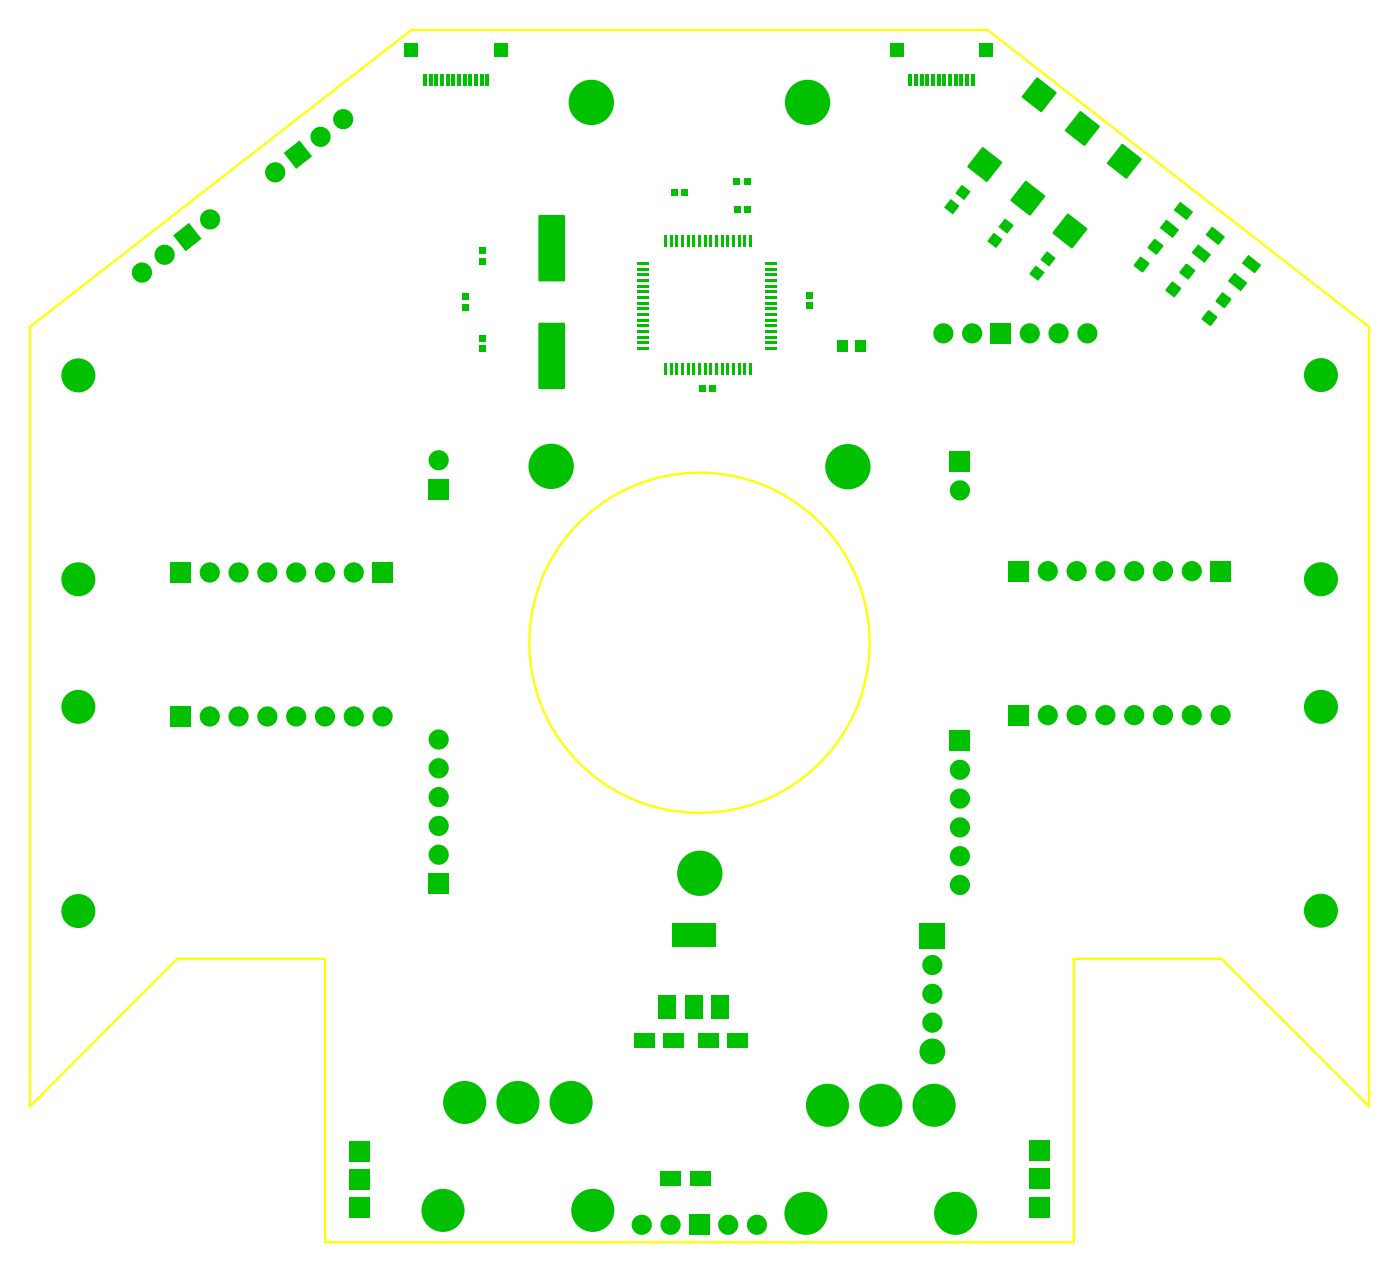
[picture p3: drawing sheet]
<svg xmlns="http://www.w3.org/2000/svg" width="123mm" height="112mm" viewBox="0 0 123 112" stroke-linecap="round" stroke-linejoin="round" font-family="sans-serif">
<g fill="#00c000">
<path d="M30.8 100.6h1.8v1.8h-1.8z" fill-rule="evenodd"/>
<path d="M30.8 103.1h1.8v1.8h-1.8z" fill-rule="evenodd"/>
<path d="M30.8 105.6h1.8v1.8h-1.8z" fill-rule="evenodd"/>
<path d="M90.8 105.6h1.8v1.8h-1.8z" fill-rule="evenodd"/>
<path d="M90.8 103.1h1.8v1.8h-1.8z" fill-rule="evenodd"/>
<path d="M90.8 100.6h1.8v1.8h-1.8z" fill-rule="evenodd"/>
<path d="M91.4 6.9h.2l1.6 1.2-1.3 1.8-1.8-1.3z" fill-rule="evenodd"/>
<path d="M86.6 13h.2l1.6 1.3-1.3 1.7-1.8-1.3z" fill-rule="evenodd"/>
<path d="M95.2 9.8h.2l1.6 1.3-1.3 1.8-1.8-1.4z" fill-rule="evenodd"/>
<path d="M90.4 16h.2l1.6 1.3-1.3 1.7-1.8-1.3z" fill-rule="evenodd"/>
<path d="M98.9 12.7h.2l1.6 1.3-1.3 1.7-1.8-1.3z" fill-rule="evenodd"/>
<path d="M94.1 18.9h.2l1.6 1.3-1.3 1.7-1.8-1.3z" fill-rule="evenodd"/>
<path d="M84.8 16.3l.8 .6-.6 .7-.8-.6z" fill-rule="evenodd"/>
<path d="M83.8 17.5l.8 .7-.6 .7-.7-.6z" fill-rule="evenodd"/>
<path d="M88.6 19.3l.8 .6-.6 .7-.8-.6z" fill-rule="evenodd"/>
<path d="M87.6 20.5l.8 .6-.6 .8-.7-.6z" fill-rule="evenodd"/>
<path d="M92.3 22.1l.8 .7-.6 .7-.8-.6z" fill-rule="evenodd"/>
<path d="M91.3 23.4l.8 .6-.6 .8-.7-.6z" fill-rule="evenodd"/>
<path d="M107.7 25.8h.2l.7 .6-.6 .8-.8-.6z" fill-rule="evenodd"/>
<path d="M106.5 27.4h.2l.7 .6-.7 .7-.7-.6z" fill-rule="evenodd"/>
<path d="M104.5 23.3h.2l.7 .6-.6 .7-.8-.6z" fill-rule="evenodd"/>
<path d="M103.3 24.9l.2-.1 .7 .6-.6 .8-.8-.6z" fill-rule="evenodd"/>
<path d="M101.7 21.1h.2l.7 .6-.6 .7-.8-.6z" fill-rule="evenodd"/>
<path d="M100.5 22.7l.2-.1 .7 .6-.6 .8-.8-.6z" fill-rule="evenodd"/>
<path d="M110.1 22.5l1.1 .9-.5 .7-1.2-.9z" fill-rule="evenodd"/>
<path d="M108.9 24l1.1 .9-.6 .8-1.1-.9z" fill-rule="evenodd"/>
<path d="M106.9 20l1.1 .9-.5 .7-1.2-.9z" fill-rule="evenodd"/>
<path d="M105.7 21.5l1.1 .9-.6 .8-1.1-.9z" fill-rule="evenodd"/>
<path d="M104.1 17.8l1.1 .9-.6 .7-1.1-.9z" fill-rule="evenodd"/>
<path d="M102.9 19.4l1.1 .9-.6 .7-1.1-.9z" fill-rule="evenodd"/>
<path d="M58.1 87.8h1.5v2h-1.5z" fill-rule="evenodd"/>
<path d="M59.3 81.5h3.8v2h-3.8z" fill-rule="evenodd"/>
<path d="M60.4 87.8h1.5v2h-1.5z" fill-rule="evenodd"/>
<path d="M62.7 87.8h1.5v2h-1.5z" fill-rule="evenodd"/>
<path d="M58.5 91.2h1.8v1.2h-1.8z" fill-rule="evenodd"/>
<path d="M55.9 91.2h1.8v1.2h-1.8z" fill-rule="evenodd"/>
<path d="M64.2 91.2h1.8v1.2h-1.8z" fill-rule="evenodd"/>
<path d="M61.6 91.2h1.8v1.2h-1.8z" fill-rule="evenodd"/>
<path d="M58.2 103.3h1.8v1.3h-1.8z" fill-rule="evenodd"/>
<path d="M60.8 103.3h1.8v1.3h-1.8z" fill-rule="evenodd"/>
<path d="M67.5 30.6h1v.3h-1z" fill-rule="evenodd"/>
<path d="M67.5 30.1h1v.3h-1z" fill-rule="evenodd"/>
<path d="M67.5 29.6h1v.3h-1z" fill-rule="evenodd"/>
<path d="M67.5 29.1h1v.3h-1z" fill-rule="evenodd"/>
<path d="M67.5 28.6h1v.3h-1z" fill-rule="evenodd"/>
<path d="M67.5 28.1h1v.3h-1z" fill-rule="evenodd"/>
<path d="M67.5 27.6h1v.3h-1z" fill-rule="evenodd"/>
<path d="M67.5 27.1h1v.3h-1z" fill-rule="evenodd"/>
<path d="M67.5 26.6h1v.3h-1z" fill-rule="evenodd"/>
<path d="M67.5 26.1h1v.3h-1z" fill-rule="evenodd"/>
<path d="M67.5 25.6h1v.3h-1z" fill-rule="evenodd"/>
<path d="M67.5 25.1h1v.3h-1z" fill-rule="evenodd"/>
<path d="M67.5 24.6h1v.3h-1z" fill-rule="evenodd"/>
<path d="M67.5 24.1h1v.3h-1z" fill-rule="evenodd"/>
<path d="M67.5 23.6h1v.3h-1z" fill-rule="evenodd"/>
<path d="M67.5 23.1h1v.3h-1z" fill-rule="evenodd"/>
<path d="M66.1 20.8h.2v1h-.2z" fill-rule="evenodd"/>
<path d="M65.6 20.8h.2v1h-.2z" fill-rule="evenodd"/>
<path d="M65.1 20.8h.2v1h-.2z" fill-rule="evenodd"/>
<path d="M64.6 20.8h.2v1h-.2z" fill-rule="evenodd"/>
<path d="M64.1 20.8h.2v1h-.2z" fill-rule="evenodd"/>
<path d="M63.6 20.8h.2v1h-.2z" fill-rule="evenodd"/>
<path d="M63.1 20.8h.2v1h-.2z" fill-rule="evenodd"/>
<path d="M62.6 20.8h.2v1h-.2z" fill-rule="evenodd"/>
<path d="M62.1 20.8h.2v1h-.2z" fill-rule="evenodd"/>
<path d="M61.6 20.8h.2v1h-.2z" fill-rule="evenodd"/>
<path d="M61.1 20.8h.2v1h-.2z" fill-rule="evenodd"/>
<path d="M60.6 20.8h.2v1h-.2z" fill-rule="evenodd"/>
<path d="M60.1 20.8h.2v1h-.2z" fill-rule="evenodd"/>
<path d="M59.6 20.8h.2v1h-.2z" fill-rule="evenodd"/>
<path d="M59.1 20.8h.2v1h-.2z" fill-rule="evenodd"/>
<path d="M58.6 20.8h.2v1h-.2z" fill-rule="evenodd"/>
<path d="M56.2 23.1h1v.3h-1z" fill-rule="evenodd"/>
<path d="M56.2 23.6h1v.3h-1z" fill-rule="evenodd"/>
<path d="M56.2 24.1h1v.3h-1z" fill-rule="evenodd"/>
<path d="M56.2 24.6h1v.3h-1z" fill-rule="evenodd"/>
<path d="M56.2 25.1h1v.3h-1z" fill-rule="evenodd"/>
<path d="M56.2 25.6h1v.3h-1z" fill-rule="evenodd"/>
<path d="M56.2 26.1h1v.3h-1z" fill-rule="evenodd"/>
<path d="M56.2 26.6h1v.3h-1z" fill-rule="evenodd"/>
<path d="M56.2 27.1h1v.3h-1z" fill-rule="evenodd"/>
<path d="M56.2 27.6h1v.3h-1z" fill-rule="evenodd"/>
<path d="M56.2 28.1h1v.3h-1z" fill-rule="evenodd"/>
<path d="M56.2 28.6h1v.3h-1z" fill-rule="evenodd"/>
<path d="M56.2 29.1h1v.3h-1z" fill-rule="evenodd"/>
<path d="M56.2 29.6h1v.3h-1z" fill-rule="evenodd"/>
<path d="M56.2 30.1h1v.3h-1z" fill-rule="evenodd"/>
<path d="M56.2 30.6h1v.3h-1z" fill-rule="evenodd"/>
<path d="M58.6 32h.2v1h-.2z" fill-rule="evenodd"/>
<path d="M59.1 32h.2v1h-.2z" fill-rule="evenodd"/>
<path d="M59.6 32h.2v1h-.2z" fill-rule="evenodd"/>
<path d="M60.1 32h.2v1h-.2z" fill-rule="evenodd"/>
<path d="M60.6 32h.2v1h-.2z" fill-rule="evenodd"/>
<path d="M61.1 32h.2v1h-.2z" fill-rule="evenodd"/>
<path d="M61.6 32h.2v1h-.2z" fill-rule="evenodd"/>
<path d="M62.1 32h.2v1h-.2z" fill-rule="evenodd"/>
<path d="M62.6 32h.2v1h-.2z" fill-rule="evenodd"/>
<path d="M63.1 32h.2v1h-.2z" fill-rule="evenodd"/>
<path d="M63.6 32h.2v1h-.2z" fill-rule="evenodd"/>
<path d="M64.1 32h.2v1h-.2z" fill-rule="evenodd"/>
<path d="M64.6 32h.2v1h-.2z" fill-rule="evenodd"/>
<path d="M65.1 32h.2v1h-.2z" fill-rule="evenodd"/>
<path d="M65.6 32h.2v1h-.2z" fill-rule="evenodd"/>
<path d="M66.1 32h.2v1h-.2z" fill-rule="evenodd"/>
<path d="M60.1 16.7h.6v.6h-.6z" fill-rule="evenodd"/>
<path d="M59.2 16.7h.6v.6h-.6z" fill-rule="evenodd"/>
<path d="M65.6 18.1h.6v.6h-.6z" fill-rule="evenodd"/>
<path d="M64.7 18.1h.6v.6h-.6z" fill-rule="evenodd"/>
<path d="M40.7 26.8h.6v.6h-.6z" fill-rule="evenodd"/>
<path d="M40.7 25.9h.6v.6h-.6z" fill-rule="evenodd"/>
<path d="M42.3 30.5h.6v.6h-.6z" fill-rule="evenodd"/>
<path d="M42.3 29.6h.6v.6h-.6z" fill-rule="evenodd"/>
<path d="M42.3 21.8h.6v.6h-.6z" fill-rule="evenodd"/>
<path d="M42.3 22.7h.6v.6h-.6z" fill-rule="evenodd"/>
<path d="M47.5 28.5h2.2h.1v5.7v.1h-2.2l-.1-.1z" fill-rule="evenodd"/>
<path d="M47.5 19h2.2h.1v5.7v.1h-2.2l-.1-.1z" fill-rule="evenodd"/>
<path d="M62.5 34h.6v.6h-.6z" fill-rule="evenodd"/>
<path d="M61.6 34h.6v.6h-.6z" fill-rule="evenodd"/>
<path d="M71.1 26.6h.6v.6h-.6z" fill-rule="evenodd"/>
<path d="M71.1 25.7h.6v.6h-.6z" fill-rule="evenodd"/>
<path d="M65.6 15.7h.6v.6h-.6z" fill-rule="evenodd"/>
<path d="M64.6 15.7h.6v.6h-.6z" fill-rule="evenodd"/>
<path d="M32.8 49.6h1.8v1.8h-1.8z" fill-rule="evenodd"/>
<path d="M15.1 49.6h1.7v1.8h-1.7z" fill-rule="evenodd"/>
<path d="M15.1 62.3h1.7v1.8h-1.7z" fill-rule="evenodd"/>
<path d="M106.8 49.5h1.7v1.8h-1.7z" fill-rule="evenodd"/>
<path d="M89 49.5h1.8v1.8h-1.8z" fill-rule="evenodd"/>
<path d="M89 62.2h1.8v1.8h-1.8z" fill-rule="evenodd"/>
<path d="M25 13.5l1.4-1.1 1.1 1.4-1.4 1.1z" fill-rule="evenodd"/>
<path d="M15.3 20.8l1.4-1.1 1.1 1.4-1.4 1.1z" fill-rule="evenodd"/>
<path d="M87.4 28.5h1.8v1.8h-1.8z" fill-rule="evenodd"/>
<path d="M85.6 6.6h.3v1h-.3z" fill-rule="evenodd"/>
<path d="M85.1 6.6h.3v1h-.3z" fill-rule="evenodd"/>
<path d="M84.6 6.6h.3v1h-.3z" fill-rule="evenodd"/>
<path d="M84.1 6.6h.3v1h-.3z" fill-rule="evenodd"/>
<path d="M83.6 6.6h.3v1h-.3z" fill-rule="evenodd"/>
<path d="M83.1 6.6h.3v1h-.3z" fill-rule="evenodd"/>
<path d="M82.6 6.6h.3v1h-.3z" fill-rule="evenodd"/>
<path d="M82.1 6.6h.3v1h-.3z" fill-rule="evenodd"/>
<path d="M81.6 6.6h.3v1h-.3z" fill-rule="evenodd"/>
<path d="M81.1 6.6h.3v1h-.3z" fill-rule="evenodd"/>
<path d="M80.6 6.6h.3v1h-.3z" fill-rule="evenodd"/>
<path d="M80.1 6.6h.3v1h-.3z" fill-rule="evenodd"/>
<path d="M86.4 3.8h1.2v1.2h-1.2z" fill-rule="evenodd"/>
<path d="M78.5 3.8h1.2v1.2h-1.2z" fill-rule="evenodd"/>
<path d="M42.8 6.6h.3v1h-.3z" fill-rule="evenodd"/>
<path d="M42.3 6.6h.3v1h-.3z" fill-rule="evenodd"/>
<path d="M41.8 6.6h.3v1h-.3z" fill-rule="evenodd"/>
<path d="M41.3 6.6h.3v1h-.3z" fill-rule="evenodd"/>
<path d="M40.8 6.6h.3v1h-.3z" fill-rule="evenodd"/>
<path d="M40.3 6.6h.3v1h-.3z" fill-rule="evenodd"/>
<path d="M39.8 6.6h.3v1h-.3z" fill-rule="evenodd"/>
<path d="M39.3 6.6h.3v1h-.3z" fill-rule="evenodd"/>
<path d="M38.8 6.6h.3v1h-.3z" fill-rule="evenodd"/>
<path d="M38.3 6.6h.3v1h-.3z" fill-rule="evenodd"/>
<path d="M37.8 6.6h.3v1h-.3z" fill-rule="evenodd"/>
<path d="M37.3 6.6h.3v1h-.3z" fill-rule="evenodd"/>
<path d="M43.6 3.8h1.2v1.2h-1.2z" fill-rule="evenodd"/>
<path d="M35.7 3.8h1.2v1.2h-1.2z" fill-rule="evenodd"/>
<path d="M37.8 77h1.8v1.8h-1.8z" fill-rule="evenodd"/>
<path d="M83.8 64.5h1.7v1.7h-1.7z" fill-rule="evenodd"/>
<path d="M37.8 42.2h1.8v1.8h-1.8z" fill-rule="evenodd"/>
<path d="M83.8 39.8h1.7v1.8h-1.7z" fill-rule="evenodd"/>
<path d="M60.8 107.1h1.8v1.8h-1.8z" fill-rule="evenodd"/>
<path d="M81.1 81.4h2.3v2.3h-2.3z" fill-rule="evenodd"/>
<path d="M75.4 30h1v1h-1z" fill-rule="evenodd"/>
<path d="M73.8 30h1v1h-1z" fill-rule="evenodd"/>
<circle cx="31.2" cy="50.5" r=".89"/>
<circle cx="28.7" cy="50.5" r=".89"/>
<circle cx="26.1" cy="50.5" r=".89"/>
<circle cx="23.6" cy="50.5" r=".89"/>
<circle cx="21" cy="50.5" r=".89"/>
<circle cx="18.5" cy="50.5" r=".89"/>
<circle cx="33.7" cy="63.2" r=".89"/>
<circle cx="31.2" cy="63.2" r=".89"/>
<circle cx="28.7" cy="63.2" r=".89"/>
<circle cx="26.1" cy="63.2" r=".89"/>
<circle cx="23.6" cy="63.2" r=".89"/>
<circle cx="21" cy="63.2" r=".89"/>
<circle cx="18.5" cy="63.2" r=".89"/>
<circle cx="105.1" cy="50.4" r=".89"/>
<circle cx="102.6" cy="50.4" r=".89"/>
<circle cx="100" cy="50.4" r=".89"/>
<circle cx="97.5" cy="50.4" r=".89"/>
<circle cx="94.9" cy="50.4" r=".89"/>
<circle cx="92.4" cy="50.4" r=".89"/>
<circle cx="107.6" cy="63.1" r=".89"/>
<circle cx="105.1" cy="63.1" r=".89"/>
<circle cx="102.6" cy="63.1" r=".89"/>
<circle cx="100" cy="63.1" r=".89"/>
<circle cx="97.5" cy="63.1" r=".89"/>
<circle cx="94.9" cy="63.1" r=".89"/>
<circle cx="92.4" cy="63.1" r=".89"/>
<circle cx="24.3" cy="15.2" r=".89"/>
<circle cx="28.3" cy="12.1" r=".89"/>
<circle cx="30.3" cy="10.5" r=".89"/>
<circle cx="18.5" cy="19.4" r=".89"/>
<circle cx="14.5" cy="22.5" r=".89"/>
<circle cx="12.5" cy="24" r=".89"/>
<circle cx="83.2" cy="29.4" r=".89"/>
<circle cx="85.7" cy="29.4" r=".89"/>
<circle cx="90.8" cy="29.4" r=".89"/>
<circle cx="93.4" cy="29.4" r=".89"/>
<circle cx="95.9" cy="29.4" r=".89"/>
<circle cx="38.7" cy="75.4" r=".89"/>
<circle cx="38.7" cy="72.8" r=".89"/>
<circle cx="38.7" cy="70.3" r=".89"/>
<circle cx="38.7" cy="67.8" r=".89"/>
<circle cx="38.7" cy="65.2" r=".89"/>
<circle cx="84.7" cy="67.9" r=".89"/>
<circle cx="84.7" cy="70.4" r=".89"/>
<circle cx="84.7" cy="73" r=".89"/>
<circle cx="84.7" cy="75.5" r=".89"/>
<circle cx="84.7" cy="78.1" r=".89"/>
<circle cx="38.7" cy="40.6" r=".89"/>
<circle cx="84.7" cy="43.3" r=".89"/>
<circle cx="50.4" cy="97.2" r="1.9"/>
<circle cx="45.7" cy="97.2" r="1.9"/>
<circle cx="41" cy="97.2" r="1.9"/>
<circle cx="39.1" cy="106.7" r="1.9"/>
<circle cx="52.3" cy="106.7" r="1.9"/>
<circle cx="82.4" cy="97.5" r="1.9"/>
<circle cx="77.7" cy="97.5" r="1.9"/>
<circle cx="73" cy="97.5" r="1.9"/>
<circle cx="71.1" cy="107" r="1.9"/>
<circle cx="84.3" cy="107" r="1.9"/>
<circle cx="66.8" cy="108" r=".89"/>
<circle cx="64.2" cy="108" r=".89"/>
<circle cx="59.1" cy="108" r=".89"/>
<circle cx="56.6" cy="108" r=".89"/>
<circle cx="82.2" cy="92.7" r="1.14"/>
<circle cx="82.2" cy="90.2" r=".89"/>
<circle cx="82.2" cy="87.7" r=".89"/>
<circle cx="82.2" cy="85.1" r=".89"/>
<circle cx="52.1" cy="9" r="2"/>
<circle cx="71.2" cy="9" r="2"/>
<circle cx="6.9" cy="80.4" r="1.5"/>
<circle cx="6.9" cy="62.3" r="1.5"/>
<circle cx="6.9" cy="51.1" r="1.5"/>
<circle cx="6.9" cy="33.1" r="1.5"/>
<circle cx="116.5" cy="33.1" r="1.5"/>
<circle cx="116.5" cy="51.1" r="1.5"/>
<circle cx="116.5" cy="62.3" r="1.5"/>
<circle cx="116.5" cy="80.3" r="1.5"/>
<circle cx="74.8" cy="41.2" r="2"/>
<circle cx="48.6" cy="41.1" r="2"/>
<circle cx="61.7" cy="77" r="2"/>
</g>
<g fill="none" stroke="#ff0" stroke-width=".2">
<path d="M2.6 28.8l33.7-26.2h50.8l33.6 26.2v68.8l-13-13h-13v25h-66v-25h-13.1l-13 13z"/>
<circle cx="61.7" cy="56.7" r="15"/>
</g>
</svg>
